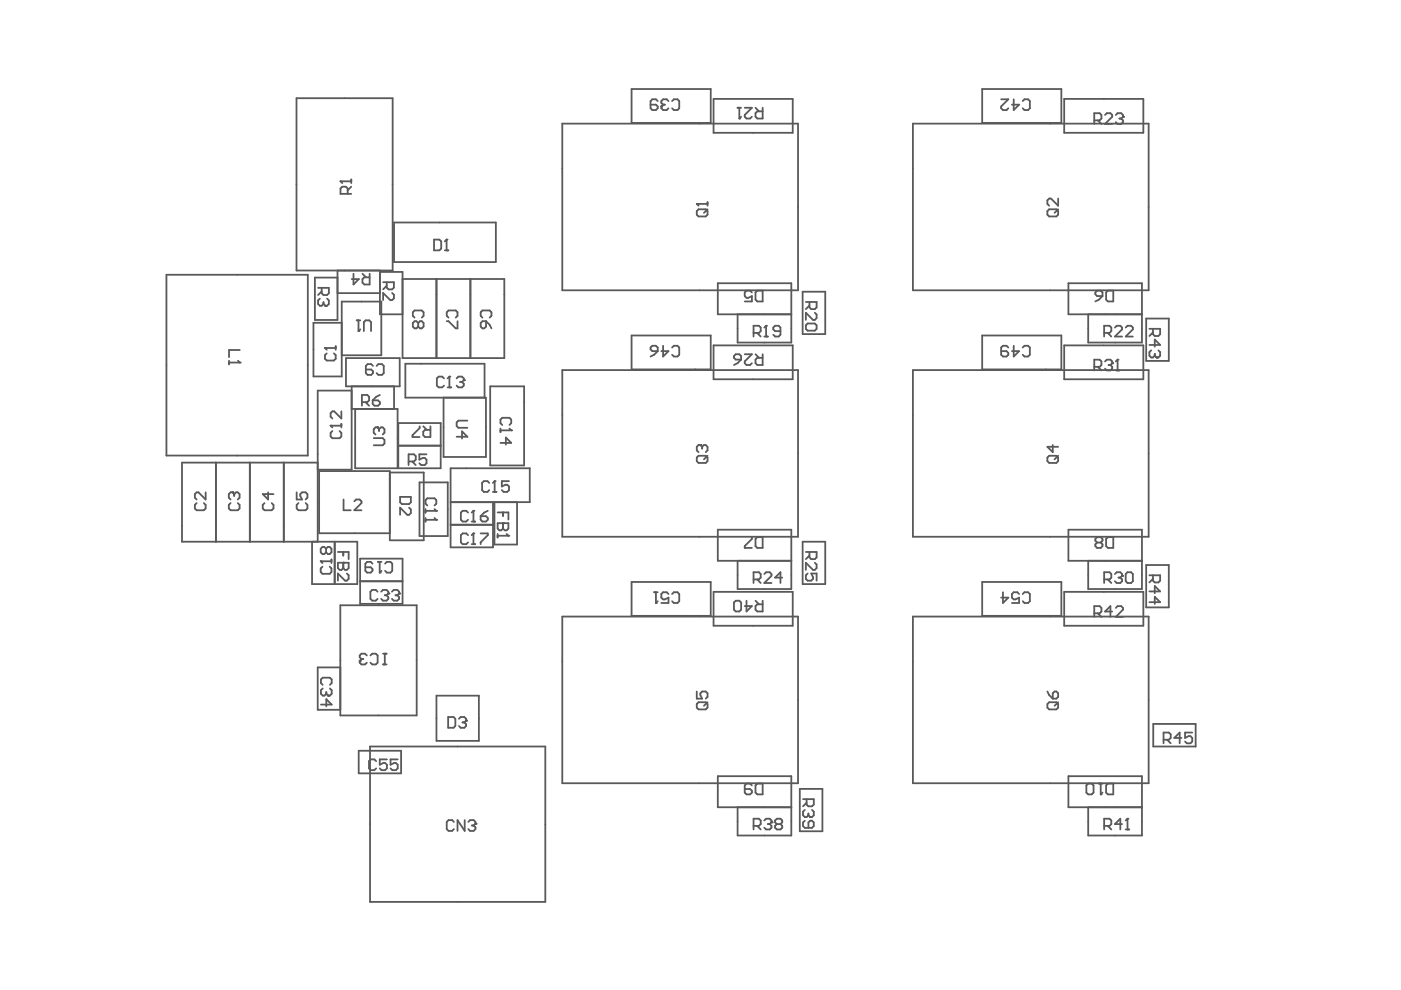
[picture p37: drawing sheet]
<svg xmlns="http://www.w3.org/2000/svg" width="297mm" height="210mm" viewBox="0 0 297 210" stroke-linecap="round" stroke-linejoin="round" font-family="sans-serif">
<g fill="none" stroke="#595959" stroke-width=".38">
<path d="M133.9 18.9h16.8v7.2h-16.8zM208.2 18.9h16.8v7.2h-16.8zM62.9 20.8h20.3v36.6h-20.3zM119.2 26.2h50v35.3h-50zM151.3 21h16.8v7.2h-16.8zM193.6 26.2h49.9v35.3h-49.9zM225.6 21h16.8v7.2h-16.8zM35.3 58.3h30v38.3h-30zM71.6 57.4v10.4h-4.8v-8.9h4.8M80.5 57.4v9.2h4.8M80.5 57.7h4.8v18.2h21.6v-16.7h-21.6M83.5 47.2h21.6v8.4h-21.6z"/>
<path d="M92.5 59.2v16.7M99.7 59.2v16.7M71.6 62.1h8.9M72.5 68.4h-6v11.4h6v-15.9h8.3v11.4h-8.3M73.4 75.9h11.3v6h-11.3zM119.2 78.5h50v35.3h-50zM133.9 71.1h16.8v7.2h-16.8zM151.3 73.2h16.8v7.2h-16.8zM156.4 66.6v6h11.4v-12.5h-15.6v6.5h15.6M159.4 62l-.4-.4h-.7l-.4 .4v.8l.4 .4h.4l.7-.4v1.1h-1.5M159.8 70.6h1.1l.4-.4v-.7l-.4-.4h-1.1v2.3M160.2 62l.4-.4h1.1v2.3h-1.1l-.4-.4z"/>
<path d="M160.5 70.6l.8 .8M162 71.4h.8M162.4 69.1v2.3M170.2 61.8h4.8v9h-4.8zM193.6 78.5h49.9v35.3h-49.9zM208.2 71.1h16.8v7.2h-16.8zM225.6 73.2h16.8v7.2h-16.8zM230.7 66.6v6h11.4v-12.5h-15.6v6.5h15.6M243 67.5h4.8v9h-4.8zM45.8 98.1v16.8M53 98.1v16.8M60.2 98.1v16.8"/>
<path d="M67.4 98.1h-28.8v16.8h37.2v8.9h-9.6v-8.9M74.6 86.7h9.7v12.6h-9v-12.6M74.6 81.9v17.7h-7.2M74.6 82.8h-7.2v32.1M83.5 81.9v4.8M84.4 94.5h9M84.4 89.7h9v9.6h-9zM94 84.3v12.6h9v-12.6h-17.1v-7.2h16.8v7.2M103.9 81.9h7.2v16.8h-7.2zM71 114.9v8.9M76.4 118.4h8.9v9.6h-8.9zM82.6 100.2h7.2v14.4h-7.2v-14.7h-14.9v13.2h14.9"/>
<path d="M88.9 102.3h6v11.4h-6zM95.5 106.5h16.8v-7.2h-16.8v16.8h9v-9.6M95.5 111.3h9M104.8 106.5v9h4.8v-9M156.4 118.9v6h11.4v-12.6h-15.6v6.6h15.6M170.2 114.9h4.8v8.9h-4.8zM230.7 118.9v6h11.4v-12.6h-15.6v6.6h15.6M243 119.8h4.8v9h-4.8zM72.2 128.3h16.1v23.4h-16.1zM76.4 123.2h8.9M119.2 130.7h50v35.4h-50zM133.9 123.4h16.8v7.2h-16.8z"/>
<path d="M151.3 125.5h16.8v7.2h-16.8zM193.6 130.7h49.9v35.4h-49.9zM208.2 123.4h16.8v7.2h-16.8zM225.6 125.5h16.8v7.2h-16.8zM72.2 141.5h-4.8v9h4.8M76.1 159.2h8.9v4.8h-8.9zM78.5 158.3h37.1v32.9h-37.1zM92.5 147.5h9v9.6h-9zM244.5 153.5h9v4.8h-9zM167.8 171.2h-15.6v-6.6h15.6v12.5h-11.4v-5.9M169.6 167.3h4.8v8.9h-4.8zM242.1 171.2h-15.6v-6.6h15.6v12.5h-11.4v-5.9"/>
</g>
<circle cx="162.4" cy="69.1" r=".19" fill="#595959"/>
<g fill="none" stroke="#595959" stroke-width=".38">
<path d="M155.6 75.5l.4-.4h.8l.3 .4v.7h-1.1l-.4-.3zM157.1 76.2l-.7 .8-.8 .4M157.9 75.1h1.5l-1.5 1.5v.4l.4 .4h.7l.4-.4M160.2 75.1l.7 .8M161.7 75.1v2.3h-1.1l-.4-.4v-.8l.4-.3h1.1M162.4 69.1l-.4 .4M165.5 70.2h-1.2l-.4-.4v-.3l.4-.4h.8l.4 .4v1.5l-.4 .4h-.8l-.4-.4M232.6 115l-.4-.4v-.3l.4-.4h.8l.4 .4v.3l-.4 .4M232.6 115l-.4 .4v.4l.4 .4h.8l.4-.4v-.4l-.4-.4M232.6 115h.8M234.5 114.3l.4-.4h1.1v2.3h-1.1l-.4-.4zM234.1 122.8h1.1l.4-.3v-.8l-.4-.4h-1.1v2.3"/>
<path d="M234.9 122.8l.7 .8M236.4 121.7l.4-.4h.7l.4 .4v.4"/>
</g>
<circle cx="237.9" cy="122.1" r=".19" fill="#595959"/>
<g fill="none" stroke="#595959" stroke-width=".38">
<path d="M170.9 64h2.2v1.2l-.3 .3h-.8l-.4-.3v-1.2M170.9 69l.3-.4h1.6l.3 .4v.7l-.3 .4h-1.6l-.3-.4zM171.6 64.8l-.7 .7M172.8 66.3l.3 .4v.7l-.3 .4h-.4l-1.5-1.5v1.5M222.1 97l.3-.4h1.6l.3 .4v.8l-.3 .4h-1.6l-.3-.4zM223.2 94.4v1.5l-1.1-1.2h2.2M224.3 96.6l-.7 .8M212.6 125.6v2.2l1.2-1.1h-1.5M216.1 125.9l-.4-.3h-.8l-.4 .3v.8l.4 .4h.4l.8-.4v1.1h-1.6M216.8 125.9l.4-.3h.8l.4 .3v1.6l-.4 .3h-.8l-.4-.3M232 130h1.1l.4-.3v-.8l-.4-.4h-1.1v2.3M232.8 130l.7 .8"/>
<path d="M235.8 129.7h-1.5l1.1-1.2v2.3M236.6 128.9l.3-.4h.8l.4 .4v.4l-1.5 1.5h1.5M237.1 122.5h.4M237.5 122.5l.4 .3v.4l-.4 .4h-.7l-.4-.4M237.9 122.1l-.4 .4M238.7 121.7l.3-.4h.8l.4 .4v1.5l-.4 .4h-.8l-.3-.4zM234.1 175.1h1.1l.4-.4v-.7l-.4-.4h-1.1v2.3M234.9 175.1l.7 .8M237.9 174.7h-1.5l1.1-1.1v2.3M238.7 175.9h.7M239 173.6v2.3"/>
</g>
<circle cx="239" cy="173.6" r=".19" fill="#595959"/>
<path d="M233 166.1h.8M233.4 166.1v2.3M234.5 166.5l.4-.4h1.1v2.3h-1.1l-.4-.4zM239 173.6l-.3 .4" fill="none" stroke="#595959" stroke-width=".38"/>
<circle cx="233.4" cy="168.4" r=".19" fill="#595959"/>
<path d="M222.1 149.3l.3-.4h1.6l.3 .4v.7l-.3 .4h-1.6l-.3-.4zM222.1 146.6l.3 .8 .8 .7M223.2 147l.4-.4h.4l.3 .4v.8l-.3 .3h-.8zM224.3 148.9l-.7 .8M170.3 169.4h2.2v1.2l-.3 .4h-.8l-.4-.4v-1.2M171 170.2l-.7 .8M172.2 171.7l.3 .4v.8l-.3 .3h-.4M230.3 166.5l.4-.4h.8l.4 .4v1.5l-.4 .4h-.8l-.4-.4zM233.8 168l-.4 .4" fill="none" stroke="#595959" stroke-width=".38"/>
<circle cx="171.8" cy="173.2" r=".19" fill="#595959"/>
<path d="M159.8 175.1h1.1l.4-.4v-.7l-.4-.4h-1.1v2.3M160.5 175.1l.8 .8M162 174l.4-.4h.8l.4 .4v.3M170.6 174l-.3 .4v.7l.3 .4h1.6l.3-.4v-.7l-.3-.4h-.4l-.4 .4v1.1M170.6 171.7l-.3 .4v.8l.3 .3h.4l.4-.3M171.4 172.9l.4 .3M171.4 172.5v.4" fill="none" stroke="#595959" stroke-width=".38"/>
<circle cx="163.6" cy="174.3" r=".19" fill="#595959"/>
<g fill="none" stroke="#595959" stroke-width=".38">
<path d="M156.4 22.8h.7M156.8 22.8v2.3M157.9 22.8h1.5l-1.5 1.6v.4l.4 .3h.7l.4-.3M160.2 22.8l.7 .8M161.7 22.8v2.3h-1.1l-.4-.3v-.8l.4-.4h1.1M147.7 149.3l.4-.4h1.5l.4 .4v.7l-.4 .4h-1.5l-.4-.4zM147.7 146.6v1.5h1.2l-.4-.7v-.4l.4-.4h.7l.4 .4v.8l-.4 .3M150 148.9l-.8 .8M159.4 166.5l-.4-.4h-.7l-.4 .4v1.5l.4 .4h.7l.4-.4v-.3l-.4-.4h-1.1M160.2 166.5l.4-.4h1.1v2.3h-1.1l-.4-.4zM162.8 174.7h.4M163.2 174.7l.4 .4v.4l-.4 .4h-.8l-.4-.4"/>
<path d="M163.6 174.3l-.4 .4M164.7 174.7h.8M164.7 174.7l-.4 .4v.4l.4 .4h.8l.4-.4v-.4l-.4-.4M164.7 174.7l-.4-.4v-.3l.4-.4h.8l.4 .4v.3l-.4 .4"/>
</g>
<circle cx="156.8" cy="25.1" r=".19" fill="#595959"/>
<path d="M157.1 24.8l-.3 .3M212.3 21.1h1.5l-1.5 1.5v.4l.3 .3h.8l.4-.3M214.9 21.1v2.2l1.2-1.1h-1.6M216.8 21.4l.4-.3h.8l.4 .3v1.6l-.4 .3h-.8l-.4-.3M232 25.5h1.1l.4-.4v-.7l-.4-.4h-1.1v2.3M232.8 25.5l.7 .8M234.3 24.4l.4-.4h.7l.4 .4v.4l-1.5 1.5h1.5M236.6 24.4l.3-.4h.8l.4 .4v.4" fill="none" stroke="#595959" stroke-width=".38"/>
<circle cx="238.1" cy="24.8" r=".19" fill="#595959"/>
<path d="M237.3 25.1h.4M237.7 25.1l.4 .4v.4l-.4 .4h-.8l-.3-.4M238.1 24.8l-.4 .3M243.7 69.7h2.3v1.2l-.4 .3h-.8l-.3-.3v-1.2M243.7 73.1h2.3l-1.2-1.1v1.5M244.5 70.5l-.8 .7M245.6 74.3l.4 .4v.7l-.4 .4h-.4" fill="none" stroke="#595959" stroke-width=".38"/>
<circle cx="245.2" cy="75.8" r=".19" fill="#595959"/>
<path d="M232 77.8h1.1l.4-.4v-.8l-.4-.3h-1.1v2.2M232.8 77.8l.7 .7M234.3 76.6l.4-.3h.7l.4 .3v.4M244.1 74.3l-.4 .4v.7l.4 .4h.4l.3-.4M244.8 75.4l.4 .4M244.8 75v.4" fill="none" stroke="#595959" stroke-width=".38"/>
<circle cx="235.8" cy="77" r=".19" fill="#595959"/>
<path d="M235 77.4h.4M235.4 77.4l.4 .4v.4l-.4 .3h-.7l-.4-.3M235.8 77l-.4 .4M236.6 78.5h.7M236.9 76.3v2.2" fill="none" stroke="#595959" stroke-width=".38"/>
<circle cx="236.9" cy="76.3" r=".19" fill="#595959"/>
<g fill="none" stroke="#595959" stroke-width=".38">
<path d="M222.1 44.8l.3-.4h1.6l.3 .4v.7l-.3 .4h-1.6l-.3-.4zM224.3 42.1v1.5l-1.5-1.5h-.4l-.3 .4v.7l.3 .4M224.3 44.4l-.7 .7M232.2 62l.4-.4h.8l.4 .4v.8h-1.2l-.4-.4zM233.8 62.8l-.8 .7-.8 .4M234.1 70.6h1.1l.4-.4v-.7l-.4-.4h-1.1v2.3M234.5 62l.4-.4h1.1v2.3h-1.1l-.4-.4zM234.9 70.6l.7 .8M236.4 69.5l.4-.4h.7l.4 .4v.3l-1.5 1.6h1.5M236.9 76.3l-.3 .3M238.7 69.5l.3-.4h.8l.4 .4v.3l-1.5 1.6h1.5M147.7 97l.4-.4h1.5l.4 .4v.8l-.4 .4h-1.5l-.4-.4z"/>
<path d="M148.5 94.4h-.4l-.4 .3v.8l.4 .4M150 96.6l-.8 .8M159.4 113.9v.4l-1.5 1.5v.4h1.5M160.2 114.3l.4-.4h1.1v2.3h-1.1l-.4-.4zM170.9 117h2.2v1.2l-.3 .4h-.8l-.4-.4v-1.2M171.6 117.8l-.7 .8M172.8 119.3l.3 .4v.8l-.3 .3h-.4l-1.5-1.5v1.5M155.6 127.7l.4-.3h.8l.3 .3v1.6l-.3 .3h-.8l-.4-.3zM158.3 127.4v2.2l1.1-1.1h-1.5M159.8 122.8h1.1l.4-.3v-.8l-.4-.4h-1.1v2.3M160.2 127.4l.7 .7M160.5 122.8l.8 .8"/>
<path d="M161.7 127.4v2.2h-1.1l-.4-.3v-.8l.4-.4h1.1M162 121.7l.4-.4h.8l.4 .4v.4l-1.6 1.5h1.6M165.9 122.5h-1.6l1.2-1.2v2.3M171.2 121.6l-.3 .4v.7l.3 .4h.8l.4-.4v-.3l-.4-.8h1.1v1.5"/>
</g>
<circle cx="148.5" cy="94.4" r=".19" fill="#595959"/>
<g fill="none" stroke="#595959" stroke-width=".38">
<path d="M74.9 58v2.3l1.2-1.1h-1.5M76.8 58l.8 .8M78.4 58v2.3h-1.2l-.4-.4v-.7l.4-.4h1.2M81.2 59.8h2.3v1.2l-.4 .4h-.7l-.4-.4v-1.2M75.6 67.9h.8M76 67.9v2.3M77.1 70.2v-1.9l.4-.4h.8l.4 .4v1.9M82 60.6l-.8 .8M83.1 62.1l.4 .4v.8l-.4 .3h-.3l-1.6-1.5v1.5M86.6 97.8h1.2l.3-.3v-.8l-.3-.4h-1.2v2.3M87.4 97.8l.7 .8M89 90.4v.4l-1.5 1.5v.4h1.5"/>
<path d="M89.7 90.4l.8 .7M90.4 96.3h-1.5v1.2l.8-.4h.4l.3 .4v.7l-.3 .4h-.8l-.4-.4M91.3 90.4v2.3h-1.2l-.4-.4v-.8l.4-.4h1.2M148.5 94.4l.4 .3M148.9 94.7v.4M148.9 94.7l.3-.3h.4l.4 .3v.8l-.4 .4"/>
</g>
<circle cx="76" cy="70.2" r=".19" fill="#595959"/>
<path d="M67.4 61h2.3v1.2l-.4 .4h-.7l-.4-.4v-1.2M68.2 61.8l-.8 .8M69.3 63.3l.4 .4v.8l-.4 .3h-.3M76.4 69.8l-.4 .4" fill="none" stroke="#595959" stroke-width=".38"/>
<circle cx="69" cy="64.8" r=".19" fill="#595959"/>
<path d="M67.8 63.3l-.4 .4v.8l.4 .3h.4l.4-.3M68.6 64.5l.4 .3M68.6 64.1v.4M79.1 77.6l-.4-.4h-.8l-.3 .4v1.5l.3 .4h.8l.4-.4v-.4l-.4-.4h-1.1M79.8 77.6l.4-.4h.8l.4 .4v1.5l-.4 .4h-.8l-.4-.4M79.2 92.9h1.9l.4 .4v.7l-.4 .4h-1.9M80 90.6h-.4l-.4 .4v.7l.4 .4M84.8 105.4h2.3v1.1l-.4 .4h-1.5l-.4-.4zM86.7 107.6l.4 .4v.8l-.4 .4h-.4l-1.5-1.6v1.6" fill="none" stroke="#595959" stroke-width=".38"/>
<circle cx="80" cy="90.6" r=".19" fill="#595959"/>
<path d="M70.1 90.3h2.3M70.5 91.4l-.4 .4v.7l.4 .4h1.5l.4-.4v-.7l-.4-.4M72.4 89.9v.7M76.7 85.3h1.2l.4-.4v-.8l-.4-.4h-1.2v2.3M77.5 85.3l.8 .7M79 84.9h1.2l.3 .4v.3l-.3 .4h-.8l-.4-.4zM80 90.6l.4 .4M80.4 91v.4M80.4 91l.4-.4h.3l.4 .4v.7l-.4 .4M80.5 83.7l-.7 .4-.8 .8" fill="none" stroke="#595959" stroke-width=".38"/>
<circle cx="70.1" cy="90.3" r=".19" fill="#595959"/>
<path d="M68.9 73.8h2.3M69.3 74.9l-.4 .4v.8l.4 .3h1.5l.4-.3v-.8l-.4-.4M71.2 73.4v.8M70.1 90.3l.4 .3M72.4 87.2v1.5l-1.5-1.5h-.4l-.4 .4v.8l.4 .3" fill="none" stroke="#595959" stroke-width=".38"/>
<circle cx="68.9" cy="73.8" r=".19" fill="#595959"/>
<path d="M48.6 76.5v.8M48.6 76.9h2.2M50.8 74.2h-2.2v1.5M68.9 73.8l.4 .4" fill="none" stroke="#595959" stroke-width=".38"/>
<circle cx="50.8" cy="76.9" r=".19" fill="#595959"/>
<path d="M50.5 76.5l.3 .4M41.7 106.7l-.4 .3v.8l.4 .4h1.5l.4-.4v-.8l-.4-.3M43.6 104.4v1.5l-1.5-1.5h-.4l-.4 .4v.7l.4 .4M48.9 106.7l-.4 .3v.8l.4 .4h1.5l.4-.4v-.8l-.4-.3M49.3 104.4h-.4l-.4 .4v.7l.4 .4" fill="none" stroke="#595959" stroke-width=".38"/>
<circle cx="49.3" cy="104.4" r=".19" fill="#595959"/>
<path d="M49.3 104.4l.4 .4M49.7 104.8v.3M49.7 104.8l.3-.4h.4l.4 .4v.7l-.4 .4M56.1 106.7l-.4 .3v.8l.4 .4h1.5l.4-.4v-.8l-.4-.3M56.8 104.4v1.5l-1.1-1.1h2.3M62.9 104.4v1.5h1.1l-.3-.8v-.3l.3-.4h.8l.4 .4v.7l-.4 .4M63.3 106.7l-.4 .3v.8l.4 .4h1.5l.4-.4v-.8l-.4-.3M71.6 117h2.3v1.6M72.8 117v.8M72.8 119.3v1.2l-.4 .3h-.4l-.4-.3v-1.2h2.3M72.8 105.9v2.3h1.6M75.1 106.3l.4-.4h.8l.3 .4v.4l-1.5 1.5h1.5" fill="none" stroke="#595959" stroke-width=".38"/>
<circle cx="72.8" cy="119.3" r=".19" fill="#595959"/>
<path d="M68 119h2.3M70.3 118.6v.8M72.8 119.3v1.2l.4 .3h.3l.4-.3v-1.2M68.4 120.1l-.4 .4v.8l.4 .4h1.5l.4-.4v-.8l-.4-.4M73.5 121.6l.4 .4v.7l-.4 .4h-.3l-1.6-1.5v1.5" fill="none" stroke="#595959" stroke-width=".38"/>
<circle cx="68" cy="119" r=".19" fill="#595959"/>
<path d="M68 119l.4 .4M69.1 116.3l-.3-.3h-.4l-.4 .3v.8l.4 .4h.4l.3-.4M69.1 116.3l.4-.3h.4l.4 .3v.8l-.4 .4h-.4l-.4-.4M69.1 116.3v.8M80.1 119.1h.8M80.5 119.1v2.3M81.6 119.5l.4-.4h.8l.4 .4v1.5l-.4 .4h-.8l-.4-.4" fill="none" stroke="#595959" stroke-width=".38"/>
<circle cx="80.5" cy="121.4" r=".19" fill="#595959"/>
<path d="M79 119.5l-.4-.4h-.8l-.3 .4v1.5l.3 .4h.8l.4-.4v-.3l-.4-.4h-1.1M80.9 121l-.4 .4M96.2 174.3l-.3-.4h-.8l-.4 .4v1.5l.4 .4h.8l.3-.4M98.5 173.9v2.3l-1.5-2.3v2.3M99.3 174.3l.4-.4h.7l.4 .4v.3" fill="none" stroke="#595959" stroke-width=".38"/>
<circle cx="100.8" cy="174.6" r=".19" fill="#595959"/>
<path d="M95 152h1.2l.3 .4v1.5l-.3 .4h-1.2zM97.3 152.4l.4-.4h.7l.4 .4v.4M79.8 161.4l-.4-.4h-.8l-.4 .4v1.5l.4 .4h.8l.4-.4M82 161h-1.5v1.1l.8-.3h.4l.3 .3v.8l-.3 .4h-.8l-.4-.4M84.3 161h-1.5v1.1l.8-.3h.3l.4 .3v.8l-.4 .4h-.7l-.4-.4M100 175h.4M100.4 175l.4 .4v.4l-.4 .4h-.7l-.4-.4M100.8 174.6l-.4 .4" fill="none" stroke="#595959" stroke-width=".38"/>
<circle cx="98.8" cy="152.8" r=".19" fill="#595959"/>
<path d="M78.5 139l.4-.4h.8l.4 .4v1.5l-.4 .4h-.8l-.4-.4M81.2 138.6h.8M81.6 138.6v2.3M76.3 140.1v.4l.3 .4h.8l.4-.4M81.2 140.9h.8M98.1 153.2h.3M98.4 153.2l.4 .3v.4l-.4 .4h-.7l-.4-.4M98.8 152.8l-.4 .4" fill="none" stroke="#595959" stroke-width=".38"/>
<circle cx="76.3" cy="140.1" r=".19" fill="#595959"/>
<path d="M90.2 107.9v.8M90.2 108.3h2.3M90.6 107.2l-.4-.4v-.8l.4-.3h1.5l.4 .3v.8l-.4 .4M76.6 139.7l-.3 .4M76.6 139.7h.4M77.8 139l-.4-.4h-.8l-.3 .4v.4l.3 .3" fill="none" stroke="#595959" stroke-width=".38"/>
<circle cx="92.5" cy="108.3" r=".19" fill="#595959"/>
<path d="M90.2 109.8v.8M90.2 110.2h2.3M92.1 107.9l.4 .4" fill="none" stroke="#595959" stroke-width=".38"/>
<circle cx="92.5" cy="110.2" r=".19" fill="#595959"/>
<path d="M92.1 109.8l.4 .4M99.2 108.7l-.3-.4h-.8l-.4 .4v1.5l.4 .4h.8l.3-.4M100 110.6h.8M100.4 108.3v2.3" fill="none" stroke="#595959" stroke-width=".38"/>
<circle cx="100.4" cy="108.3" r=".19" fill="#595959"/>
<path d="M99.2 113.5l-.3-.4h-.8l-.4 .4v1.5l.4 .4h.8l.3-.4M100 115.4h.8M100.4 108.3l-.4 .4M100.4 113.1v2.3M101.9 109.4h1.1l.4 .4v.4l-.4 .4h-.7l-.4-.4zM103.4 108.3l-.7 .4-.8 .7" fill="none" stroke="#595959" stroke-width=".38"/>
<circle cx="100.4" cy="113.1" r=".19" fill="#595959"/>
<path d="M100.4 113.1l-.4 .4M101.9 113.1h1.5v.4l-1.5 1.5v.4M105.5 108.6h2.3v1.6M106.7 108.6v.8M106.7 110.9v1.2l-.4 .4h-.4l-.4-.4v-1.2h2.3" fill="none" stroke="#595959" stroke-width=".38"/>
<circle cx="106.7" cy="110.9" r=".19" fill="#595959"/>
<path d="M105.5 113.2v.8M105.5 113.6h2.3M106.7 110.9v1.2l.3 .4h.4l.4-.4v-1.2" fill="none" stroke="#595959" stroke-width=".38"/>
<circle cx="107.8" cy="113.6" r=".19" fill="#595959"/>
<path d="M103.7 102.4l-.3-.4h-.8l-.4 .4v1.5l.4 .4h.8l.3-.4M104.5 104.3h.8M104.9 102v2.3M107.4 113.2l.4 .4" fill="none" stroke="#595959" stroke-width=".38"/>
<circle cx="104.9" cy="102" r=".19" fill="#595959"/>
<path d="M96.8 92.6h2.3l-1.1-1.1v1.5M99.1 89.2h-1.9l-.4 .4v.7l.4 .4h1.9M106.1 90.9v.7M106.1 91.2h2.3M106.5 90.1l-.4-.4v-.7l.4-.4h1.5l.4 .4v.7l-.4 .4M104.9 102l-.4 .4M107.9 102h-1.5v1.2l.8-.4h.3l.4 .4v.7l-.4 .4h-.7l-.4-.4" fill="none" stroke="#595959" stroke-width=".38"/>
<circle cx="108.4" cy="91.2" r=".19" fill="#595959"/>
<path d="M95.3 79.9v2.2M94.1 80.2l-.3-.3h-.8l-.4 .3v1.6l.4 .3h.8l.3-.3M94.9 82.1h.8M106.1 93.9h2.3l-1.1-1.1v1.5M108 90.9l.4 .3" fill="none" stroke="#595959" stroke-width=".38"/>
<circle cx="95.3" cy="79.9" r=".19" fill="#595959"/>
<path d="M95.3 79.9l-.4 .3M96.8 80.2l.4-.3h.7l.4 .3v.4" fill="none" stroke="#595959" stroke-width=".38"/>
<circle cx="98.3" cy="80.6" r=".19" fill="#595959"/>
<g fill="none" stroke="#595959" stroke-width=".38">
<path d="M92 50.8h1.2l.3 .4v1.5l-.3 .4h-1.2zM94.3 53.1h.8M94.7 50.8v2.3M87.9 67.3l-.4-.3v-.8l.4-.4h1.5l.4 .4v.8l-.4 .3M88.7 68.5l.3-.4h.4l.4 .4v.7l-.4 .4h-.4l-.3-.4M88.7 68.5l-.4-.4h-.4l-.4 .4v.7l.4 .4h.4l.4-.4M88.7 68.5v.7M94.7 68.1h.4l1.5 1.5h.4v-1.5M95.1 67.3l-.4-.3v-.8l.4-.4h1.5l.4 .4v.8l-.4 .3M101.9 68.5l.4-.4h.8v1.1l-.4 .4h-.4l-.4-.4zM102.3 67.3l-.4-.3v-.8l.4-.4h1.5l.4 .4v.8l-.4 .3M103.1 68.1l.7 .8 .4 .7"/>
<path d="M97.6 81h.3M97.9 81l.4 .4v.4l-.4 .3h-.7l-.4-.3M98.3 80.6l-.4 .4"/>
</g>
<circle cx="94.7" cy="50.8" r=".19" fill="#595959"/>
<path d="M72.2 38.4h2.3M74.5 39.6l-.8 .7M74.5 38.1v.7M73.7 41.1v-1.1l-.4-.4h-.7l-.4 .4v1.1h2.3M94.7 50.8l-.4 .4" fill="none" stroke="#595959" stroke-width=".38"/>
<circle cx="72.2" cy="38.4" r=".19" fill="#595959"/>
<g fill="none" stroke="#595959" stroke-width=".38">
<path d="M72.2 38.4l.4 .4M147.7 44.8l.4-.4h1.5l.4 .4v.7l-.4 .4h-1.5l-.4-.4zM147.7 43.2h2.3M150 42.9v.7M150 44.4l-.8 .7M243.7 122h2.3v1.1l-.4 .4h-.8l-.3-.4v-1.1M243.7 125.4h2.3l-1.2-1.1v1.5M243.7 127.7h2.3l-1.2-1.2v1.6M244.5 122.7l-.8 .8M246.7 156.8h1.1l.4-.3v-.8l-.4-.4h-1.1v2.3M247.5 156.8l.7 .8M250.5 156.5h-1.5l1.1-1.2v2.3"/>
<path d="M252.8 155.3h-1.5v1.2l.7-.4h.4l.4 .4v.7l-.4 .4h-.8l-.3-.4"/>
</g>
<circle cx="147.7" cy="43.2" r=".19" fill="#595959"/>
<path d="M147.7 43.2l.4 .4M138.7 125.6h.7M139.1 125.6v2.2M141.7 125.9l-.3-.3h-.8l-.4 .3v.8l.4 .4h.4l.7-.4v1.1h-1.5M142.5 125.9l.4-.3h.7l.4 .3v1.6l-.4 .3h-.7l-.4-.3" fill="none" stroke="#595959" stroke-width=".38"/>
<circle cx="139.1" cy="127.8" r=".19" fill="#595959"/>
<path d="M140.2 22.6v.4l.4 .3h.8l.3-.3M142.5 21.4l.4-.3h.7l.4 .3v1.6l-.4 .3h-.7l-.4-.3M137.9 73.7l.4-.4h.8l.3 .4v.8h-1.1l-.4-.4zM139.4 74.5l-.7 .7-.8 .4M140.6 73.3v2.3l1.1-1.1h-1.5M142.5 73.7l.4-.4h.7l.4 .4v1.5l-.4 .4h-.7l-.4-.4M213.8 73.7l-.4-.4h-.8l-.3 .4v1.5l.3 .4h.8l.4-.4v-.4l-.4-.3h-1.1M214.9 73.3v2.3l1.2-1.1h-1.6M216.8 73.7l.4-.4h.8l.4 .4v1.5l-.4 .4h-.8l-.4-.4M139.4 127.5l-.3 .3" fill="none" stroke="#595959" stroke-width=".38"/>
<circle cx="140.2" cy="22.6" r=".19" fill="#595959"/>
<path d="M139.4 21.4l-.3-.3h-.8l-.4 .3v1.6l.4 .3h.8l.3-.3v-.4l-.3-.4h-1.2M140.6 22.2l-.4 .4M140.6 22.2h.4M141.7 21.4l-.3-.3h-.8l-.4 .3v.4l.4 .4M68.4 145.2l-.4-.4v-.7l.4-.4h1.5l.4 .4v.7l-.4 .4M69.9 146l.4 .3v.8l-.4 .4h-.3" fill="none" stroke="#595959" stroke-width=".38"/>
<circle cx="69.6" cy="147.5" r=".19" fill="#595959"/>
<path d="M80.1 125.5l-.4-.4h-.8l-.4 .4v1.5l.4 .4h.8l.4-.4M80.8 125.5l.4-.4h.8l.3 .4v.3M68 149.4h2.3l-1.1-1.2v1.6M68.4 146l-.4 .3v.8l.4 .4h.4l.4-.4M69.2 147.1l.4 .4M69.2 146.7v.4" fill="none" stroke="#595959" stroke-width=".38"/>
<circle cx="82.3" cy="125.8" r=".19" fill="#595959"/>
<path d="M81.6 126.2h.4M82 126.2l.3 .4v.4l-.3 .4h-.8l-.4-.4M82.3 125.8l-.3 .4M83.1 125.5l.4-.4h.7l.4 .4v.3" fill="none" stroke="#595959" stroke-width=".38"/>
<circle cx="84.6" cy="125.8" r=".19" fill="#595959"/>
<path d="M83.9 126.2h.3M84.2 126.2l.4 .4v.4l-.4 .4h-.7l-.4-.4M84.6 125.8l-.4 .4" fill="none" stroke="#595959" stroke-width=".38"/>
</svg>
